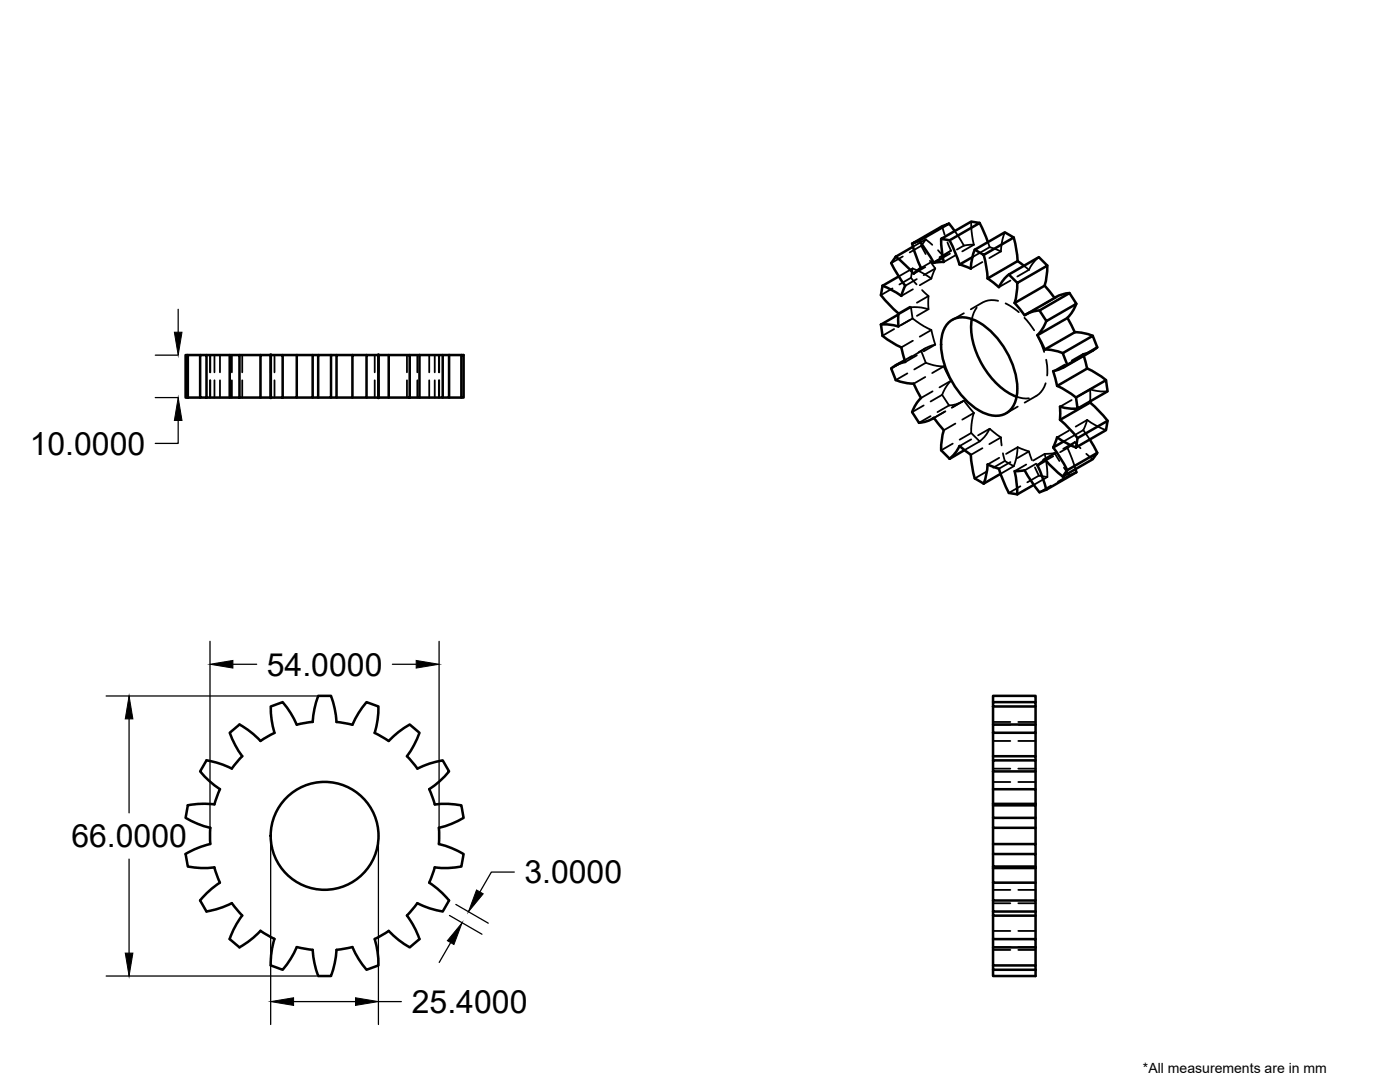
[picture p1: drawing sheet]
<svg xmlns="http://www.w3.org/2000/svg" width="279mm" height="216mm" viewBox="0 0 279 216" stroke-linecap="round" stroke-linejoin="round" font-family="sans-serif">
<defs><g id="words">
<g font-size="6.4">
<text x="5.9" y="90.7">10.0000</text>
<text x="53.3" y="134.8">54.0000</text>
<text x="14.2" y="169.1">66.0000</text>
<text x="104.6" y="176.3">3.0000</text>
<text x="82.2" y="202.1">25.4000</text>
</g>
<text font-size="2.8" x="228.1" y="214.1">*All measurements are in mm</text>
</g></defs>
<!-- layer: MD_Visible -->
<g fill="none" stroke="#000" stroke-width=".51">
<path d="M175.8 58.9l1.4 1.7 2.1 1.9M176.1 57l-.3 1.9M179.4 55.2l-3.3 1.8M182 48.6l.9 2.8 .9 2-1.5 1.2-2-2.1-1.5-1.3M182 48.6l6-3.5 1.4-.5-6 3.5zM182.2 49.2l-3.4 2-.9 1.3 1.5 2.6 1.3 1.9-.8 2-2.2-1.3-1.6-.7M183.4 48l1.8 2.5 1.2 1.9M187.8 47.7l.1 1.9 .4 2.7-1.9 .1M187.8 47.7l6-3.5 1.7 .3-6 3.4zM188.2 51.4l-1.8 1.1M189.4 44.6l1.1 1.5M189.5 47.9l1 2.1 1 2.8"/>
<path d="M191.5 52.8l2.2 .8M194.1 51.3l-2.6 1.5M194.5 49.8l-.5 1.8-.3 2M194.5 49.8l6-3.4 1.8 1-6 3.5zM195.5 44.5l1.6 3.8M196.3 50.9l.6 2.7 .2 2 2.2 1.7M201.3 54.8l6-3.5 1.7 1.7-6 3.5zM201.3 54.8l-1.1 1.1-.8 1.4M202.3 47.4l.6 2.7 .2 2 1.2 .9M203 56.5l-.1 2.3-.4 1.6 6-3.4M203.1 52.1l-6 3.5M208.5 57l2 2.4"/>
<path d="M209 53l-.2 2.4-.3 1.6M213.4 58.5l-.9 .1-1.3 .5-6.4 3.6M37 70.8h.5v8.5h-.5zM37.5 70.8h2.4M37.5 79.3h2.4M39.9 70.8h1.3v8.5h-1.3zM41.2 70.8h4.6M41.2 79.3h4.6M45.8 70.8h2v8.5h-2zM47.8 70.8h4.2M47.8 79.3h4.2v-8.5h2v8.5h-2M54 70.8h2.4v8.5h-2.4z"/>
<path d="M56.4 70.8h2.8M62.4 70.8h-3.2v8.5h-2.8M63.5 70.8h-1.1v8.5h-3.2M66.1 70.8h-2.6v8.5h-1.1M67.2 70.8h-1.1v8.5h-2.6M70.3 70.8h-3.1v8.5h-1.1M73.2 70.8h-2.9v8.5h-3.1M75.5 70.8h-2.3v8.5h-2.9M75.5 70.8v8.5h-2.3M75.5 70.8h2.1M75.5 70.8v8.5h2.1M77.6 70.8h4.2v8.5h-4.2z"/>
<path d="M81.8 70.8h1.9M83.7 70.8v8.5h-1.9M83.7 70.8h4.6M89.6 70.8h-1.3v8.5h-4.6M89.6 70.8v8.5h-1.3M89.6 70.8h2.5M89.6 79.3h2.5v-8.5h.4v8.5h-.4M175.8 64.8l.3 2.2 2.2 1.5 1.6 .8 .8 2.9M179.3 62.8l-3.5 2M179.3 62.5v2.7l-1.8-.4h-1.7M180.6 71.9l-1.9 1M180.7 72.2l-1.5 .5-1.3 .8 .8 2.3 1.9 .6 1.7 .1"/>
<path d="M182.3 76.5l1.5 2.9-1 1.3-.8 1.5 1.4 2.2 1.6-.3 1.4-.7 2 2.5-.4 1.6-.2 2.4 1.7 1.6 3-1.7M189.4 64.3a4.5 4.5 0 0 1 5-.5 16.2 16.2 0 0 1 8.6 14.9 4.3 4.3 0 0 1-6.5 3.7 16.2 16.2 0 0 1-8.6-14.8 5.3 5.3 0 0 1 1.5-3.3zM193.9 63.7a15.3 15.3 0 0 0 3.9 11.7l1.4 1.4 1.4 1.2 2.3 1.2M202.5 60.4l2 2.5M207.4 61.9l-1.5 .3-1.4 .7M207.5 62l5.9-3.5 1.4 2.1-6 3.5zM208.5 69.7l1.8 .2 1.8 .6M208.8 64.1l-.7 1.5-1.1 1.3 1.5 2.8M212.1 70.5l6-3.5 .9 2.3-6 3.5zM213 72.8l-1.3 .8-1.5 .5 .8 2.9M213 63.4l1.5 2.9M213 63.4l-5.9 3.5"/>
<path d="M214.5 66.3l-6 3.4M214.5 66.3l1.8 .2 1.8 .5M214.7 79.3l6-3.4 .3 2.2-5.9 3.4zM214.8 60.6l-.8 1.6-1 1.2M216.3 71l.7 2.5M218.2 69.9l-6 3.5M219 69.3l-.9 .6M220.7 75.8l-2.1-1.4-1.6-.9-6 3.5 1.6 .8 2.1 1.5M186.4 83.4l-.3 .2M189.5 91.5l1.1-1.1 .9-1.4 2.2 1.8 .2 1.9 .6 2.8 1.8 1M197.1 92.7l-.3 2-.5 1.8M197.1 92.7l2.2 .8"/>
<path d="M199.4 93.5l1 2.8 .9 2.1M199.7 94.6l-3.4 1.9M201.3 98.4l1.7 .2M206.3 96.8l-3.3 1.8M207 92.8l1.2 2.8 .6 2.1M207 92.8l1.5-1.1 2 2 1.6 1.4M208.7 91.9l-1.6 .9M210.2 89.3l1.3 1.9 1.5 2.6M211.6 83.8l2 1.9 1.4 1.7M212.3 88.1l-2.1 1.2 .8-2 2.1 1.3 1.6 .7M213 93.8l6-3.4-.9 1.2-6 3.5zM214.6 93.6l.2 .6"/>
<path d="M214.8 94.2l-6 3.5-1.4 .5-1.7-2.4-1.2-2-2 .2 .4 2.7 .1 1.9M215 81.5h-1.6l-1.8-.4-.1 2.7M215.1 87.4l5.9-3.4-.3 1.8-6 3.5zM217.5 87.7l1.5 2.6M217.5 80.3l2.1 2 1.4 1.7M217.6 80.3l-6 3.5M217.6 80.1l-.1 .2M47.8 144.6l2.5 1.7 1.7 1.5 2.8-1.6a17.9 17.9 0 0 1-.8-5.2l2.4-.9a17.5 17.5 0 0 1 2.8 4.5l3.2-.6a17.9 17.9 0 0 1 1.1-5.1h2.6a18.2 18.2 0 0 1 1.1 5.2l3.1 .5M47.8 144.6l-2 1.6a17.9 17.9 0 0 0 2.5 4.7l-2 2.5-2.9-1.2-2.2-.5-1.3 2.2a17.2 17.2 0 0 0 4 3.6l-1.1 3-3.1-.1-2.2 .3-.5 2.5a17.4 17.4 0 0 0 5 2M70.3 144.6a17.5 17.5 0 0 1 2.9-4.5l2.3 .9a17 17 0 0 1-.7 5.2l2.8 1.6a17.5 17.5 0 0 1 4.2-3.2l1.9 1.6a18.2 18.2 0 0 1-2.5 4.7l2.1 2.5a18.1 18.1 0 0 1 5-1.7l1.3 2.2a17.6 17.6 0 0 1-3.9 3.6l1.1 3a18 18 0 0 1 5.3 .2l.4 2.5a17.4 17.4 0 0 1-4.9 2M198.2 144.6h8.5v1.6h-8.5zM198.2 146.2v4.7h8.5v.8"/>
<path d="M198.2 151.7h8.5v2.2h-8.5zM198.2 153.9v3.6h8.5v2.9M198.2 157.5v2.9M198.2 140.1v-1.2h8.5v1.2M198.2 140.1h8.5v.9h-8.5zM198.2 141v3.6M198.2 150.9v.8M206.7 146.2v4.7M206.7 153.9v3.6M206.7 141v3.6M37 170.4l.5 2.5a16.8 16.8 0 0 0 5.3 .2M39.9 179.7l1.3 2.2"/>
<path d="M42 168.4l-2.9 1-2.1 1M42 165.2v3.2M42.8 173.1l1.1 3M43.9 176.1l-2.4 1.9-1.6 1.7M87.6 168.4a17.4 17.4 0 0 1 4.9 2l-.4 2.5a16.8 16.8 0 0 1-5.3 .2l-1.1 3 2.4 1.9 1.5 1.7-1.3 2.2a17.4 17.4 0 0 1-5-1.7l-2.1 2.5M87.6 165.2v3.2M198.2 160.4v.3h8.5v2.5M198.2 160.7v2.5h8.5v2M198.2 163.2v2h8.5v3.2M198.2 165.2v3.2h8.5v2M198.2 168.4v2h8.5v2.5M198.2 170.4v2.5h8.5v.3"/>
<path d="M198.2 172.9v.3M198.2 173.2v2.9h8.5v3.6M198.2 176.1v3.6h8.5v2.2M198.2 179.7v2.2h8.5M198.2 160.4h8.5M198.2 173.2h8.5M206.7 160.4v.3M206.7 173.2v2.9M41.2 181.9l3-.8 2.1-.9 2 2.5M48.3 182.7l-1.6 2.6-.9 2.1M81.2 182.7l1.6 2.6 .9 2.1-1.9 1.6a17.5 17.5 0 0 1-4.2-3.2l-2.8 1.6a17.9 17.9 0 0 1 .7 5.2l-2.3 .9a17.5 17.5 0 0 1-2.9-4.5l-3.1 .5a17.8 17.8 0 0 1-1.1 5.3h-2.6a18.2 18.2 0 0 1-1.1-5.3l-3.2-.5a17.2 17.2 0 0 1-2.8 4.5l-2.4-.9 .1-2.3 .7-2.9-2.8-1.7-1.7 1.6-2.5 1.7-2-1.6M198.2 181.9v.8h8.5v4.7"/>
<path d="M198.2 182.7v4.7h8.5v1.6M198.2 187.4v1.6h8.5M198.2 189v3.6h8.5v.9M198.2 192.6v.9h8.5M198.2 193.5v1.3h8.5v-1.3M206.7 189v3.6M206.7 181.9v.8"/>
<circle cx="64.8" cy="166.8" r="10.8"/>
</g>
<!-- layer: MD_Hidden -->
<g fill="none" stroke="#000" stroke-width=".36">
<path d="M178.1 57.6l-2.3 1.3M180.2 51.2l-2.3 1.3M181.8 55.4l1.1 1.3M181.8 55.4l-2.3 1.4M182.1 53.6l1.5 .6 2.3 1.4M182.1 53.6l-.3 1.8M182.1 53.6l-2.7 1.6M182.2 57.7l-2.3 1.4M183 55.7l-2.3 1.3M183.9 49l.8 1.7M183.9 49l-2.4 1.4M184 57.9l1.3 1.2"/>
<path d="M184.7 53.3l-2.3 1.3M184.8 47.8l1.3 1.1M184.8 47.8l-.9 1.2M184.8 47.8l-2.6 1.4M185.3 59.1v2.6M185.3 59.1l-2.3 1.3M185.6 52l1 1.6M185.9 55.6l-2.3 1.3M186.1 52.1l-2.3 1.4M186.6 53.6l-.7 2M186.6 53.6l-2.3 1.3M187.2 49.9l1.1 1.3"/>
<path d="M188 45.1l.5 1.8M188.3 51.2l-2.3 1.3M189.1 48.4l.7 1.6M189.6 50.6l-1.4 .8M189.8 50l-1.5 1.2M189.8 50l-2.3 1.3M190.5 46.1l1.9 2.9M190.7 50.9l-2.3 1.4M192.4 49l-1.4 .8M193.8 44.2l.2 2.7 .4 1.9M194.4 48.8l-2 .2M194.4 48.8l-2.4 1.4"/>
<path d="M196.1 52.3l-2.3 1.3M197.2 48.3l.3 1M197.5 49.3l2.2 .9M197.5 49.3l-3.4 2M199.7 50.2l-2.3 1.3M200.5 46.4l-.4 1.4-.4 2.4M201.7 56l-2.4 1.3M204.4 53l.9 .8M205.3 53.8l-2.3 1.4M207.3 51.3l-1.3 1.4-.7 1.1M210.5 59.5h.1M210.8 59.3l-2.6 1.5"/>
<path d="M41.9 70.8v3.5M41.9 75.9v3.4M42 70.8v3.5M42 75.9v3.4M42.8 70.8v3.5M42.8 75.9v3.4M43.9 70.8v3.5M43.9 75.9v3.4M46.3 70.8v3.5M46.3 75.9v3.4M48.3 70.8v3.5M48.3 75.9v3.4"/>
<path d="M54 70.8v3.5M54 75.9v3.4M54.8 70.8v3.5M54.8 75.9v3.4M74.8 70.8v3.5M74.8 75.9v3.4M75.5 70.8v3.5M75.5 75.9v3.4M81.2 70.8v3.5M81.2 75.9v3.4M83.3 70.8v3.5M83.3 75.9v3.4"/>
<path d="M85.7 70.8v3.5M85.7 75.9v3.4M86.8 70.8v3.5M86.8 75.9v3.4M87.6 70.8v3.5M87.6 75.9v3.4M87.7 70.8v3.5M87.7 75.9v3.4M178.4 65.7l-2.3 1.3M180.2 72.2l-2.3 1.3M181.1 74.5l-2.3 1.3M181.6 63.8l-2.3 1.4"/>
<path d="M181.6 61.2l-2.3 1.3M181.8 61.3l2.1 .1 1.4 .3M181.8 61.3l.3 2.2M181.8 61.3l-2.5 1.5M181.9 71.1l-1.3 .8M182.1 63.5l2.3 1.6 1.5 .7M182.1 63.5l-2.3 1.4M182.2 68l-2.3 1.3M183 70.9l-2.3 1.3M183.9 70.1l.9 2.3M183.9 70.1l-2.4 1.3M184.7 75.2l-2.3 1.4"/>
<path d="M184.7 69.5l-1.4 .8M184.8 72.4l2.1 .6 1.4 .1M184.8 72.4l-2.3 1.3M185.3 61.7l-2.3 1.3M185.9 65.8l.7 3M185.9 65.8l-2.3 1.4M186.1 78.1l-2.3 1.3M186.6 68.8l-1.7 .6-1 .7M186.6 68.8l-2.3 1.3M188 78.8l1.4 2.1M188 78.8l-2.3 1.3M188.3 73.1l1.5 2.9"/>
<path d="M188.3 73.1l-2.3 1.3M189.8 76l-.8 .9-1 1.9M189.8 76l-2.3 1.3M192.4 79.9l2 2.5M192.4 79.9l-1.7 .8-1.3 .2M192.4 79.9l-2.3 1.4M192.4 62.5l-2.3 1.3M194.9 61.4l-.6 1-.3 1.3M196 60.4l-2.3 1.3M199.2 60h-.1a4.1 4.1 0 0 0-3 .3M200.7 60.5l1 .6 1.6 1.2M202.9 79.2a5.1 5.1 0 0 0 2.5 .3"/>
<path d="M204.4 63.4l2 2.5M206.8 61.6l-2.3 1.3M206.8 79l-2.3 1.3M207.2 67.3l1.2 2.9M208.7 76.5l-.3 .7a4 4 0 0 1-1.6 1.8M208.8 71.8l.2 1.2v1.9M212.5 72.7l-2.3 1.4M213.9 79.8l-2.3 1.4M216.2 70.6l-2.3 1.3M216.2 70.6l.1 .4M217.6 77.7l2.1 .4h1.3M217.6 77.7v2.4"/>
<path d="M217.6 77.7l-2.4 1.3M218.2 69.9l-2 .7M184.3 80.9l-2.3 1.3M185.7 83l-2.3 1.4M188.7 82.1l-2.3 1.3M189.4 80.9l-2.3 1.3M190.1 88.5l-2.3 1.4M190.7 84.5l-2.3 1.4M192.1 80.1l-2.2 1.3M193.8 87.7l-2.3 1.3M193.8 86.4l1.7 1.7M193.8 86.4l-2.3 1.3"/>
<path d="M194.4 82.4l-.5 2.3-.1 1.7M194.4 82.4l-2.4 1.3M195.5 88.1l-3 1.7M196.1 89.4l-2.3 1.4M196.9 94.1l-2.4 1.4M197.5 85.6l2.2 1.7M197.5 85.6l-.7 1.1-1.3 1.4M197.5 85.6l-2.3 1.3M199.4 91.4l-2.3 1.3M199.7 87.3l.2 1.6M199.7 87.3l-2.3 1.3M200.2 90.4l.3 1.6"/>
<path d="M200.5 92l1.8 1M200.5 92l-2.3 1.3M201.7 92.2l-2.4 1.3M202.3 93l-2.6 1.6M203.1 89.2l2.2 .9M203.1 89.2l-.3 2.4-.5 1.4M203.1 89.2l-2.3 1.4M203.1 81.1l-2.3 1.4M203.6 97l-2.3 1.4M204.8 92.7l-2.3 1.3M205.3 90.1l.6 1.7M205.3 90.1l-2.3 1.3"/>
<path d="M206.5 93.3l.8 1.6M206.8 92.5l-2.3 1.4M207.3 94.9l1.7 .3M207.3 94.9l-2.3 1.3M208.5 90.6l.5 2.8v1.8M208.5 90.6l-2.3 1.3M209 95.2l-2.7 1.6M209.8 96.9l-2.3 1.3M210.2 91l-1.5 .9M210.5 90.4l.9 1.6M210.5 90.4l-2 .2M210.5 90.4l-2.3 1.3"/>
<path d="M210.8 90.3l-2.3 1.4M212.3 93.3l1.1 1.5M213 89.4l1.7 4.2M213 89.4l-1.4 .8M213.3 85.9l-2.3 1.4M213.4 94.8l-2.3 1.3M214.5 88.2l1.1 1.3M214.5 88.2l-1.5 1.2M214.5 88.2l-2.3 1.4M214.8 94.2l-1.4 .6M216.2 85.8l1.3 1.9M216.2 85.8l-3.9 2.3"/>
<path d="M216.8 90.6l1.3 1M217 83.8l2.2 1.4 1.5 .6M217 83.8l-.8 2M217 83.8l-2.3 1.3M198.2 147.8h3.4M198.2 153.4h3.4M198.2 144.1h3.4M198.2 144.6h3.4M198.2 146.2h3.4M198.2 156h3.4M203.2 147.8h3.5M203.2 153.4h3.5"/>
<path d="M203.2 144.1h3.5M203.2 144.6h3.5M203.2 146.2h3.5M203.2 156h3.5M198.2 160.5h3.4M198.2 173.1h3.4M198.2 177.6h3.4M203.2 160.5h3.5M203.2 173.1h3.5M203.2 177.6h3.5M198.2 180.2h3.4M198.2 185.8h3.4"/>
<path d="M198.2 187.4h3.4M198.2 189h3.4M198.2 189.5h3.4M203.2 180.2h3.5M203.2 185.8h3.5M203.2 187.4h3.5M203.2 189h3.5M203.2 189.5h3.5"/>
</g>
<!-- layer: MD_Visible -->
<g fill="#000" stroke="#000" stroke-width=".2">
<circle cx="54" cy="79.3" r=".24"/>
<circle cx="54" cy="70.8" r=".24"/>
<circle cx="75.5" cy="70.8" r=".24"/>
<circle cx="75.5" cy="79.3" r=".24"/>
</g>
<!-- layer: 0 -->
<g fill="none" stroke="#000" stroke-width=".25">
<path d="M31 70.9h4.5M31 79.3h4.5M35.6 61.7v4.6M35.6 83.9v4.6h-4.6M21.2 138.9h42M41.9 128v37.2M46.5 132.5h4.7M78.3 132.5h4.8M87.6 128v37.2M25.8 143.4v18.8M25.8 171.4v18.8M54 168.4v36"/>
<path d="M75.5 168.4v36M102.6 174h-4.5l-2.3 4M21.2 194.8h42M58.6 199.9h12.4M75.5 199.9h4.6M89.7 182.7l6.5 3.7M89.9 188.1l-2.2 3.9M91 180.5l6.5 3.7"/>
</g>
<path d="M34.8 66.3h1.5l-.7 4.6zM35.6 79.3l.7 4.6h-1.5zM41.9 132.5l4.6-.7v1.5zM83.1 131.8l4.5 .7-4.5 .8zM25.8 138.9l.7 4.5h-1.5zM95.1 177.6l1.3 .8-2.9 3.5zM25 190.2h1.5l-.7 4.6zM54 199.9l4.6-.8v1.5zM71 199.1l4.5 .8-4.5 .7zM92.2 184.1l-1.6 4.4-1.3-.8z" fill="#000" stroke="#000" stroke-width=".2"/>
<use href="#words"/>
</svg>
